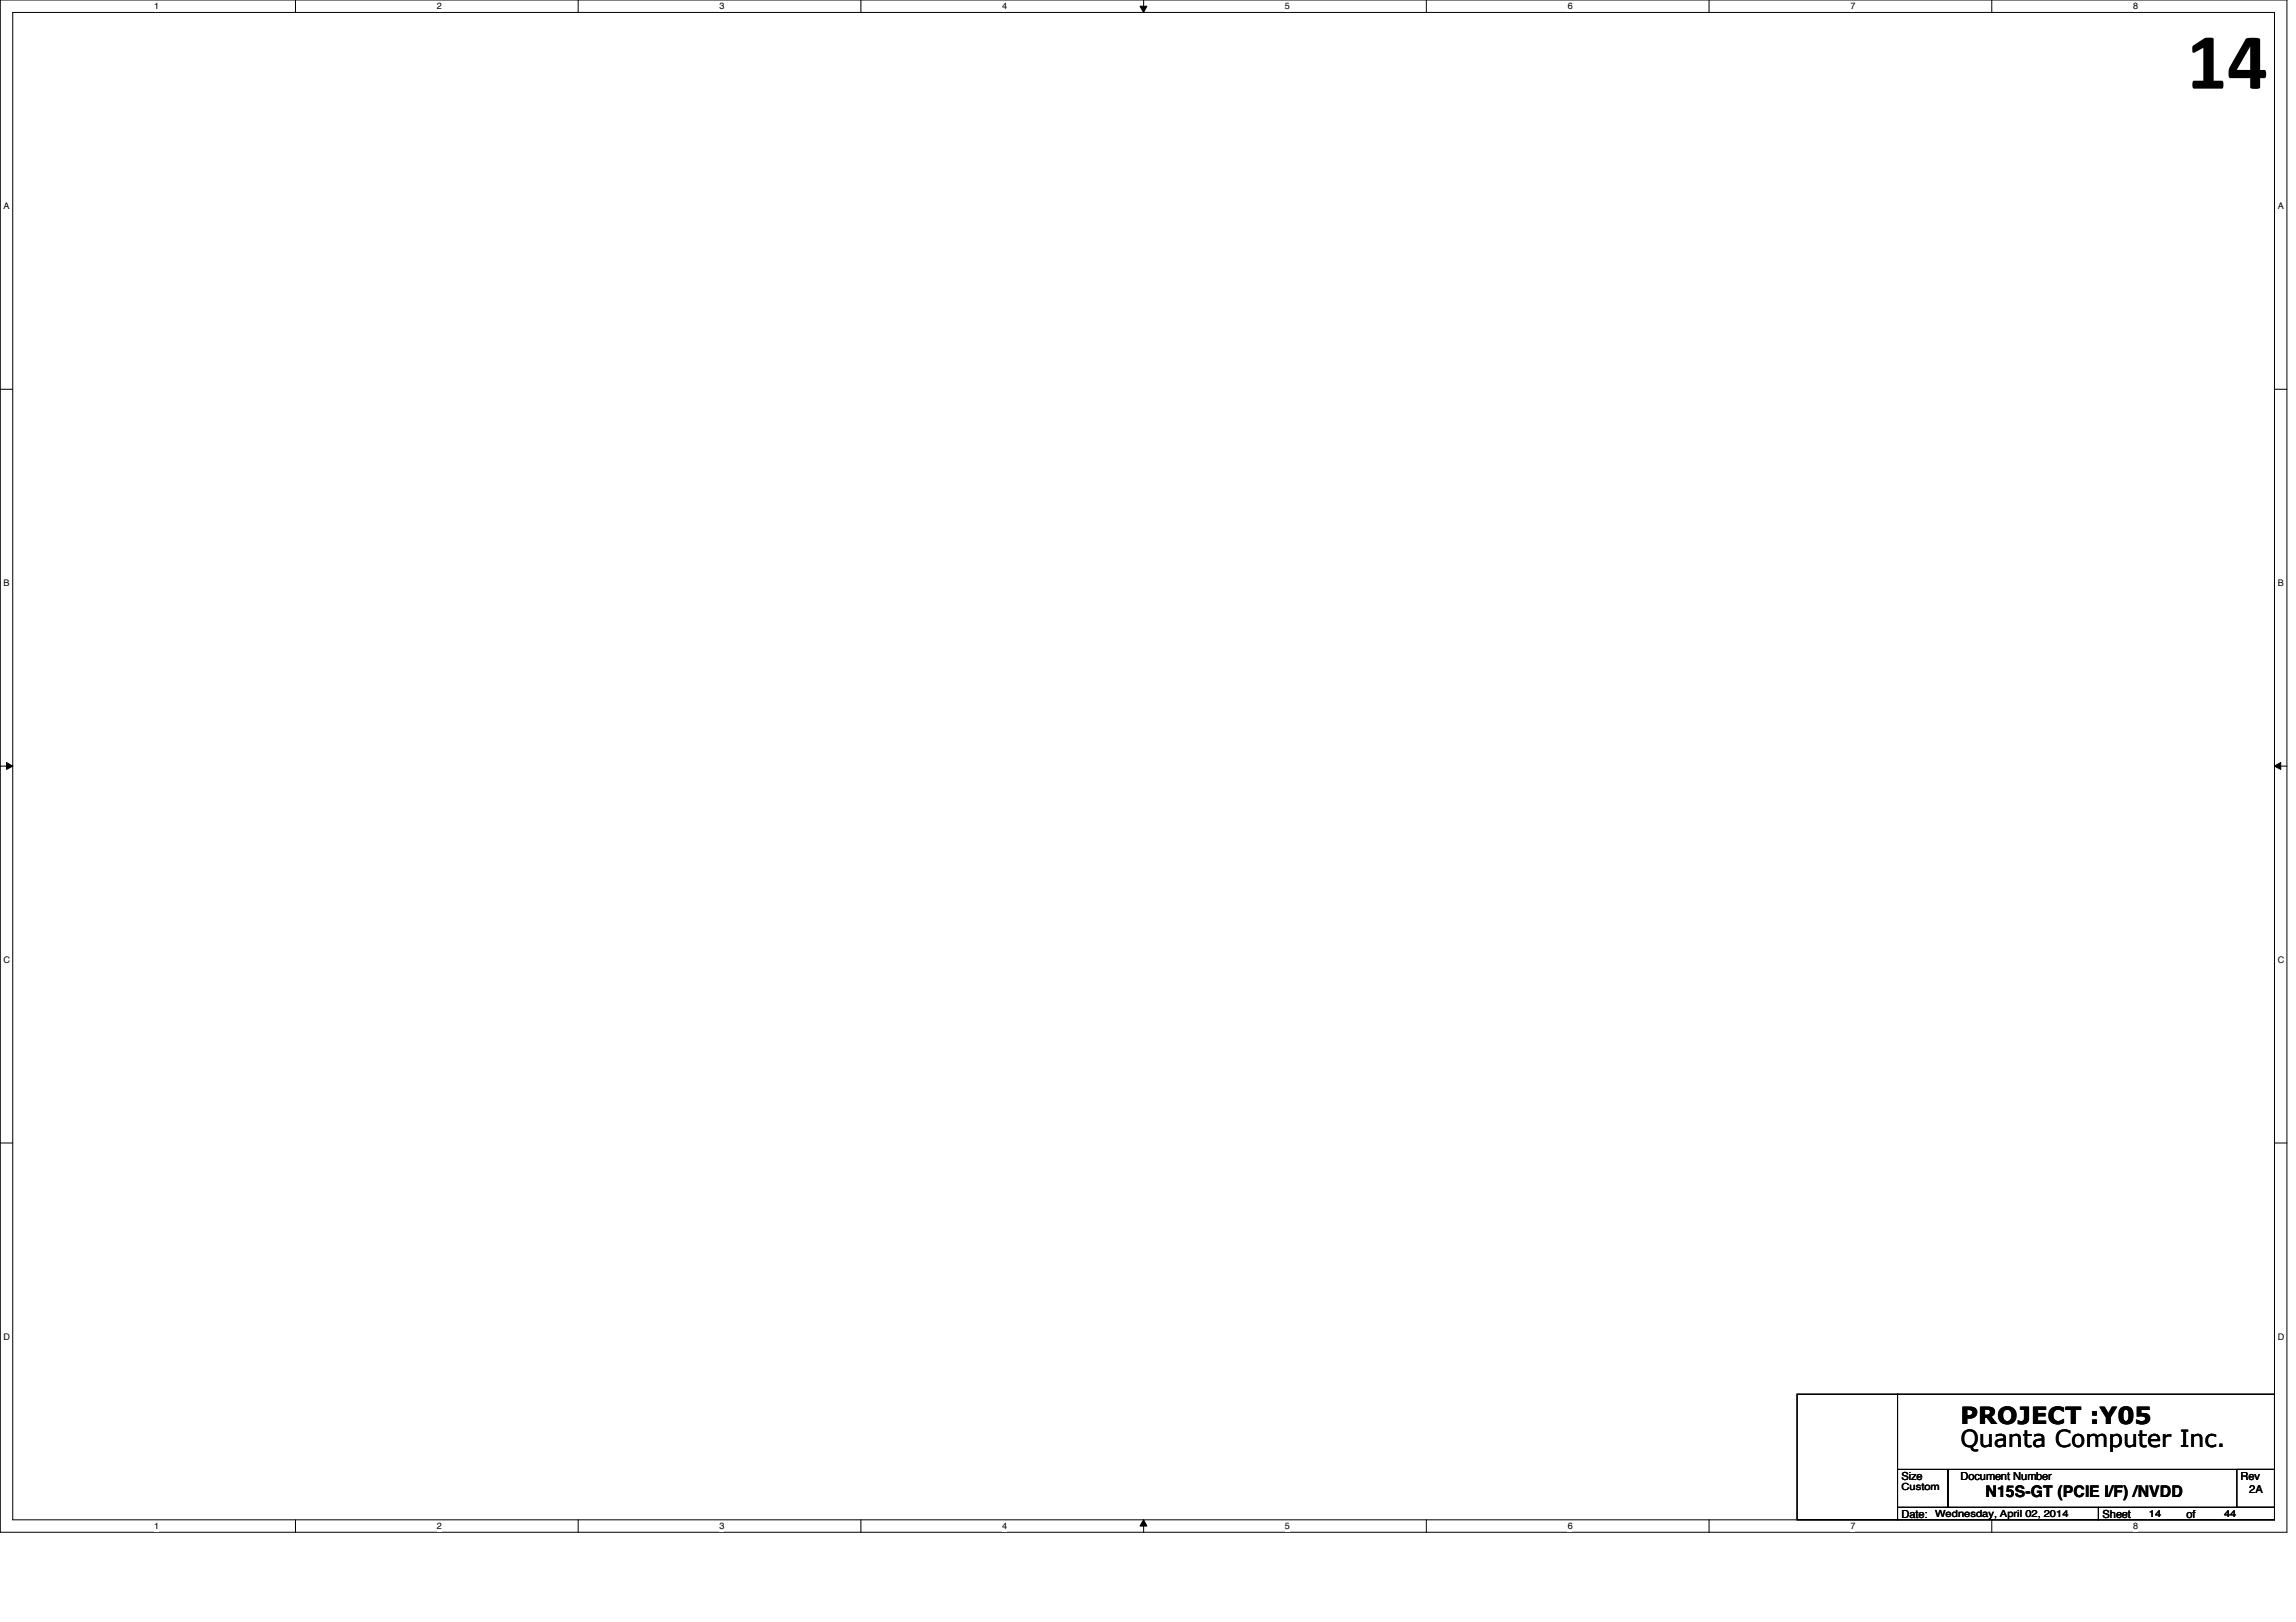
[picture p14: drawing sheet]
<svg xmlns="http://www.w3.org/2000/svg" width="297mm" height="210mm" viewBox="0 0 297 210" stroke-linecap="round" stroke-linejoin="round" font-family="sans-serif">
<defs><g id="words">
<text font-size="10.4" x="282.9" y="11.5">14</text>
<g font-size="3">
<text x="253.6" y="184.3">PROJECT :Y05</text>
<text x="253.6" y="187.2">Quanta Computer Inc.</text>
</g>
<text font-size="2.1" x="256.9" y="193.7">N15S-GT (PCIE I/F) /NVDD</text>
<g font-size="1.4">
<text x="246" y="191.5">Size</text>
<text x="253.6" y="191.5">Document Number</text>
<text x="289.9" y="191.5">Rev</text>
<text x="246" y="196.4">Date:</text>
<text x="272" y="196.4">Sheet</text>
<text x="282.9" y="196.4">of</text>
<text x="291" y="193.2">2A</text>
</g>
<g font-size="1.3">
<text x="246" y="192.8">Custom</text>
<text x="250.4" y="196.3">Wednesday, April 02, 2014</text>
<text x="278" y="196.3">14</text>
<text x="287.7" y="196.3">44</text>
</g>
<g font-size="1.2">
<text x="19.9" y="1.2">1</text>
<text x="56.5" y="1.2">2</text>
<text x="93.1" y="1.2">3</text>
<text x="129.7" y="1.2">4</text>
<text x="166.2" y="1.2">5</text>
<text x="202.8" y="1.2">6</text>
<text x="239.4" y="1.2">7</text>
<text x="276" y="1.2">8</text>
<text x=".5" y="27.1">A</text>
<text x="294.7" y="27.1">A</text>
<text x=".5" y="75.8">B</text>
<text x="294.7" y="75.8">B</text>
<text x=".5" y="124.6">C</text>
<text x="294.7" y="124.6">C</text>
<text x=".5" y="173.4">D</text>
<text x="294.7" y="173.4">D</text>
<text x="19.9" y="197.9">1</text>
<text x="56.5" y="197.9">2</text>
<text x="93.1" y="197.9">3</text>
<text x="129.7" y="197.9">4</text>
<text x="166.2" y="197.9">5</text>
<text x="202.8" y="197.9">6</text>
<text x="239.4" y="197.9">7</text>
<text x="276" y="197.9">8</text>
</g>
</g></defs>
<path d="M0 0h295.9v198.3h-295.9zM1.6 1.6h292.7v195.1h-292.7z" fill="none" stroke="#000" stroke-width=".13"/>
<g fill="#fff">
<path d="M19.9 .2h.6v1.3h-.6z"/>
<path d="M19.9 196.8h.6v1.4h-.6z"/>
</g>
<path d="M38.2 0v1.6M38.2 196.7v1.6" fill="none" stroke="#000" stroke-width=".13"/>
<g fill="#fff">
<path d="M56.5 .2h.6v1.3h-.6z"/>
<path d="M56.5 196.8h.6v1.4h-.6z"/>
</g>
<path d="M74.8 0v1.6M74.8 196.7v1.6" fill="none" stroke="#000" stroke-width=".13"/>
<g fill="#fff">
<path d="M93.1 .2h.6v1.3h-.6z"/>
<path d="M93.1 196.8h.6v1.4h-.6z"/>
</g>
<path d="M111.4 0v1.6M111.4 196.7v1.6" fill="none" stroke="#000" stroke-width=".13"/>
<g fill="#fff">
<path d="M129.7 .2h.6v1.3h-.6z"/>
<path d="M129.7 196.8h.6v1.4h-.6z"/>
</g>
<path d="M147.5 .8h.9l-.4 .8zM148 0v1.6M148 196.7l.4 .8h-.9zM148 196.7v1.6" fill="none" stroke="#000" stroke-width=".13"/>
<path d="M147.5 .8h.9l-.4 .8zM148 196.7l.4 .8h-.9z" fill="#000"/>
<g fill="#fff">
<path d="M166.2 .2h.6v1.3h-.6z"/>
<path d="M166.2 196.8h.6v1.4h-.6z"/>
</g>
<path d="M184.5 0v1.6M184.5 196.7v1.6" fill="none" stroke="#000" stroke-width=".13"/>
<g fill="#fff">
<path d="M202.8 .2h.6v1.3h-.6z"/>
<path d="M202.8 196.8h.6v1.4h-.6z"/>
</g>
<path d="M221.1 0v1.6M221.1 196.7v1.6" fill="none" stroke="#000" stroke-width=".13"/>
<g fill="#fff">
<path d="M239.4 .2h.6v1.3h-.6z"/>
<path d="M239.4 196.8h.6v1.4h-.6z"/>
</g>
<path d="M257.7 0v1.6M257.7 196.7v1.6" fill="none" stroke="#000" stroke-width=".13"/>
<g fill="#fff">
<path d="M276 .2h.6v1.3h-.6z"/>
<path d="M276 196.8h.6v1.4h-.6z"/>
<path d="M.5 26h.7v1.3h-.7z"/>
<path d="M294.7 26h.7v1.3h-.7z"/>
<path d="M.5 74.8h.7v1.3h-.7z"/>
<path d="M294.7 74.8h.7v1.3h-.7z"/>
</g>
<path d="M0 50.4h1.6M294.3 50.4h1.6" fill="none" stroke="#000" stroke-width=".13"/>
<g fill="#fff">
<path d="M.5 123.5h.8v1.3h-.8z"/>
<path d="M294.7 123.5h.8v1.3h-.8z"/>
</g>
<path d="M0 99.1h1.6M.8 98.7l.8 .4-.8 .5zM294.3 99.1l.8-.4v.9zM294.3 99.1h1.6" fill="none" stroke="#000" stroke-width=".13"/>
<path d="M.8 98.7l.8 .4-.8 .5zM294.3 99.1l.8-.4v.9z" fill="#000"/>
<g fill="#fff">
<path d="M.5 172.3h.8v1.3h-.8z"/>
<path d="M294.7 172.3h.8v1.3h-.8z"/>
</g>
<path d="M0 147.9h1.6M294.3 147.9h1.6M232.5 180.4h13v16.3h-13zM245.5 180.4h48.8v9.8h-48.8zM245.5 190.2h6.5v4.9h-6.5zM245.5 195.1h26v1.6h-26zM252 190.2h42.3v4.9h-42.3zM271.5 195.1h22.8v1.6h-22.8zM289.4 190.2h4.9v4.9h-4.9z" fill="none" stroke="#000" stroke-width=".13"/>
<use href="#words"/>
</svg>
